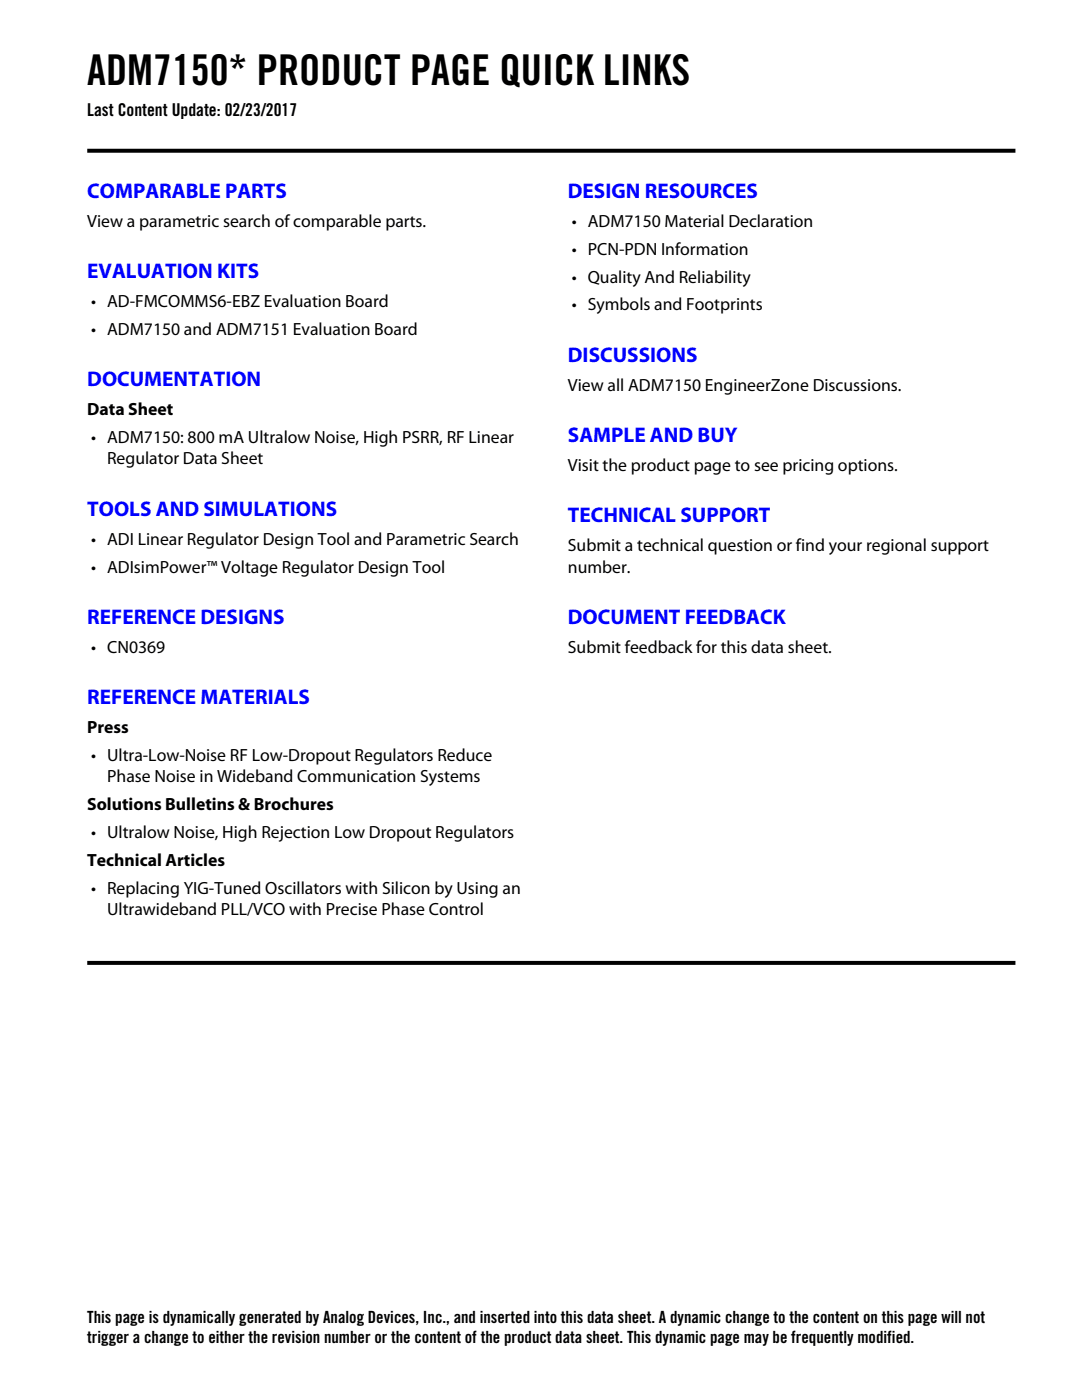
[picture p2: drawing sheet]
<svg xmlns="http://www.w3.org/2000/svg" width="216mm" height="279mm" viewBox="0 0 216 279" stroke-linecap="round" stroke-linejoin="round" font-family="sans-serif">
<defs><g id="words">
<text font-size="8.5" x="17.4" y="17">ADM7150* PRODUCT PAGE QUICK LINKS</text>
<g font-size="4.2" fill="#00f">
<text x="17.4" y="39.5">COMPARABLE PARTS</text>
<text x="113.3" y="39.5">DESIGN RESOURCES</text>
<text x="17.4" y="55.5">EVALUATION KITS</text>
<text x="17.4" y="77.1">DOCUMENTATION</text>
<text x="113.3" y="72.2">DISCUSSIONS</text>
<text x="113.3" y="88.2">SAMPLE AND BUY</text>
<text x="17.4" y="102.9">TOOLS AND SIMULATIONS</text>
<text x="113.3" y="104.2">TECHNICAL SUPPORT</text>
<text x="17.4" y="124.5">REFERENCE DESIGNS</text>
<text x="113.3" y="124.5">DOCUMENT FEEDBACK</text>
<text x="17.4" y="140.5">REFERENCE MATERIALS</text>
</g>
<g font-size="3.5">
<text x="17.4" y="23.1">Last Content Update: 02/23/2017</text>
<text x="17.4" y="45.3">View a parametric search of comparable parts.</text>
<text x="114.1" y="45.3">• ADM7150 Material Declaration</text>
<text x="114.1" y="50.8">• PCN-PDN Information</text>
<text x="114.1" y="56.4">• Quality And Reliability</text>
<text x="18.2" y="61.3">• AD-FMCOMMS6-EBZ Evaluation Board</text>
<text x="114.1" y="61.9">• Symbols and Footprints</text>
<text x="18.2" y="66.9">• ADM7150 and ADM7151 Evaluation Board</text>
<text x="113.3" y="78">View all ADM7150 EngineerZone Discussions.</text>
<text x="17.4" y="82.9">Data Sheet</text>
<text x="18.2" y="88.5">• ADM7150: 800 mA Ultralow Noise, High PSRR, RF Linear</text>
<text x="21.4" y="92.7">Regulator Data Sheet</text>
<text x="113.3" y="94">Visit the product page to see pricing options.</text>
<text x="18.2" y="108.7">• ADI Linear Regulator Design Tool and Parametric Search</text>
<text x="113.3" y="110">Submit a technical question or find your regional support</text>
<text x="18.2" y="114.3">• ADIsimPower™ Voltage Regulator Design Tool</text>
<text x="113.3" y="114.3">number.</text>
<text x="18.2" y="130.3">• CN0369</text>
<text x="113.3" y="130.3">Submit feedback for this data sheet.</text>
<text x="17.4" y="146.3">Press</text>
<text x="18.2" y="151.9">• Ultra-Low-Noise RF Low-Dropout Regulators Reduce</text>
<text x="17.4" y="161.7">Solutions Bulletins &amp; Brochures</text>
<text x="21.4" y="156.1">Phase Noise in Wideband Communication Systems</text>
<text x="18.2" y="167.2">• Ultralow Noise, High Rejection Low Dropout Regulators</text>
<text x="17.4" y="172.8">Technical Articles</text>
<text x="18.2" y="178.4">• Replacing YIG-Tuned Oscillators with Silicon by Using an</text>
<text x="21.4" y="182.6">Ultrawideband PLL/VCO with Precise Phase Control</text>
</g>
<g font-size="3.4">
<text x="17.4" y="264.1">This page is dynamically generated by Analog Devices, Inc., and inserted into this data sheet. A dynamic change to the content on this page will not</text>
<text x="17.4" y="268.1">trigger a change to either the revision number or the content of the product data sheet. This dynamic page may be frequently modified.</text>
</g>
</g></defs>
<g fill="#000">
<path d="M17.4 29.7h92.4l.4 .8h-92.8zM109.8 29.7h92.8v.8h-92.4z"/>
<path d="M17.4 191.8h92.4l.4 .8h-92.8zM109.8 191.8h92.8v.8h-92.4z"/>
</g>
<use href="#words"/>
</svg>
